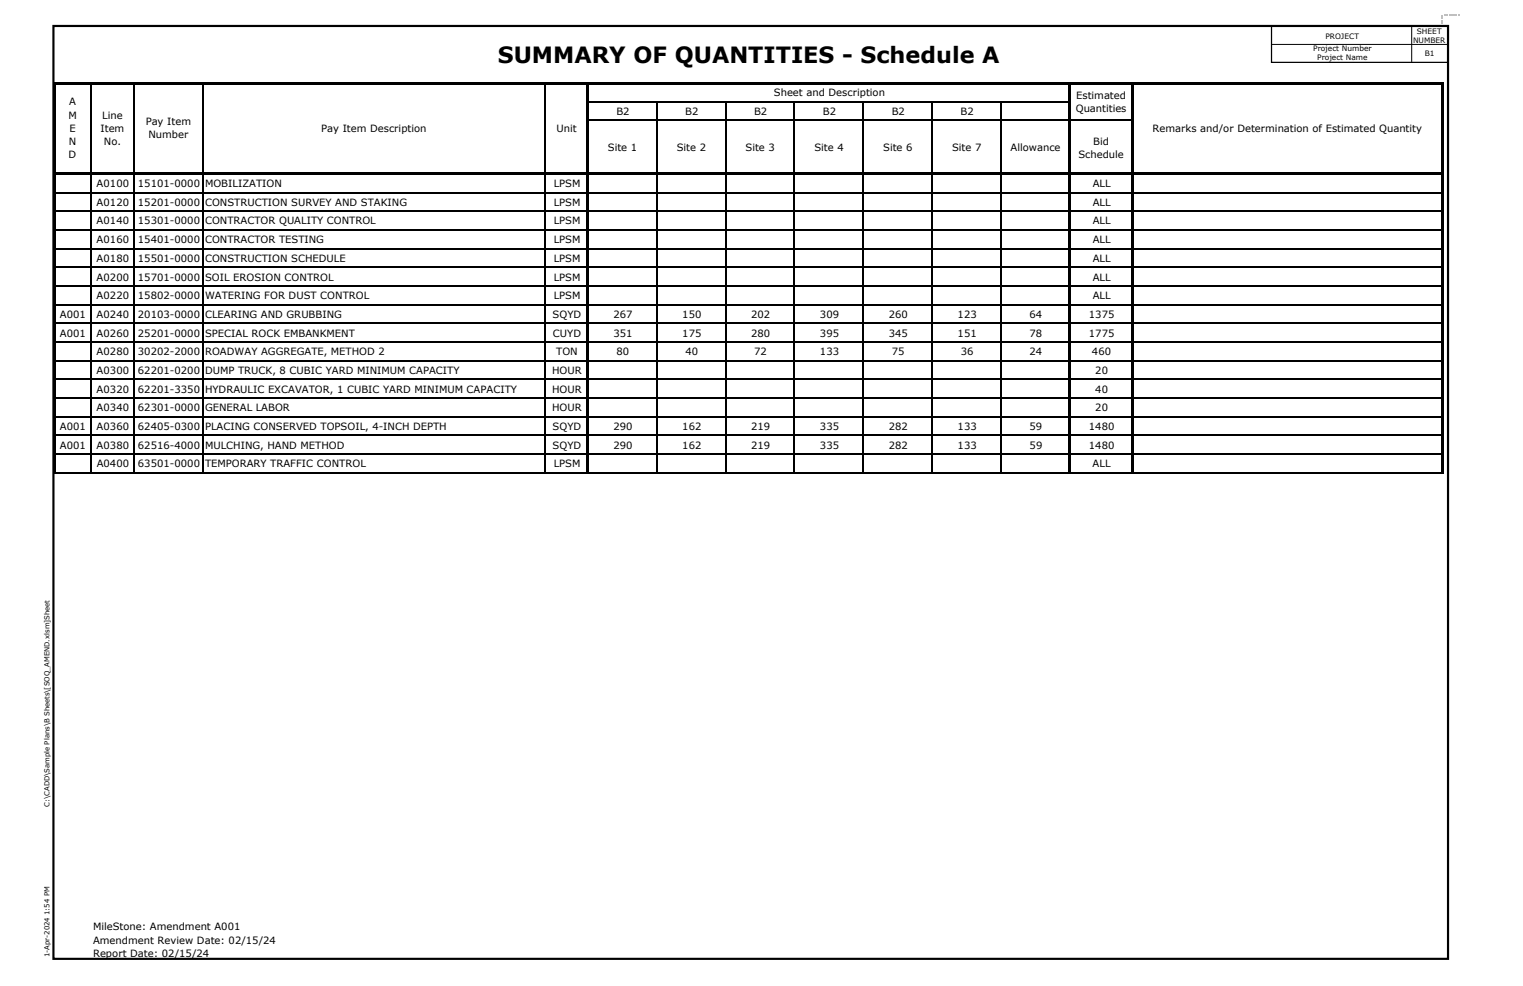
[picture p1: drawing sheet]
<svg xmlns="http://www.w3.org/2000/svg" width="432mm" height="279mm" viewBox="0 0 432 279" stroke-linecap="round" stroke-linejoin="round" font-family="sans-serif">
<defs><g id="words">
<text font-size="6.4" x="141.1" y="17.9">SUMMARY OF QUANTITIES - Schedule A</text>
<g font-size="2.8">
<text x="19.6" y="29.9">A</text>
<text x="219.4" y="27.3">Sheet and Description</text>
<text x="305.1" y="27.9">Estimated</text>
<text x="19.4" y="33.6">M</text>
<text x="29" y="33.6">Line</text>
<text x="41.3" y="35.5">Pay Item</text>
<text x="174.7" y="32.6">B2</text>
<text x="194.3" y="32.6">B2</text>
<text x="213.8" y="32.6">B2</text>
<text x="233.3" y="32.6">B2</text>
<text x="252.8" y="32.6">B2</text>
<text x="272.3" y="32.6">B2</text>
<text x="305" y="31.7">Quantities</text>
<text x="19.5" y="41.1">N</text>
<text x="19.7" y="37.3">E</text>
<text x="28.5" y="37.4">Item</text>
<text x="29.5" y="41.1">No.</text>
<text x="42.1" y="39.2">Number</text>
<text x="91.1" y="37.4">Pay Item Description</text>
<text x="157.8" y="37.4">Unit</text>
<text x="310" y="41">Bid</text>
<text x="326.8" y="37.4">Remarks and/or Determination of Estimated Quantity</text>
<text x="19.5" y="44.8">D</text>
<text x="172.3" y="42.8">Site 1</text>
<text x="191.9" y="42.8">Site 2</text>
<text x="211.4" y="42.8">Site 3</text>
<text x="230.9" y="42.8">Site 4</text>
<text x="250.4" y="42.8">Site 6</text>
<text x="269.9" y="42.8">Site 7</text>
<text x="286.5" y="42.8">Allowance</text>
<text x="305.7" y="44.7">Schedule</text>
<text x="27.4" y="53">A0100</text>
<text x="39.1" y="53">15101-0000</text>
<text x="58.1" y="53">MOBILIZATION</text>
<text x="157" y="53">LPSM</text>
<text x="309.8" y="53">ALL</text>
<text x="27.4" y="58.3">A0120</text>
<text x="39.1" y="58.3">15201-0000</text>
<text x="58.1" y="58.3">CONSTRUCTION SURVEY AND STAKING</text>
<text x="157" y="58.3">LPSM</text>
<text x="309.8" y="58.3">ALL</text>
<text x="27.4" y="63.6">A0140</text>
<text x="39.1" y="63.6">15301-0000</text>
<text x="58.1" y="63.6">CONTRACTOR QUALITY CONTROL</text>
<text x="157" y="63.6">LPSM</text>
<text x="309.8" y="63.6">ALL</text>
<text x="27.4" y="68.9">A0160</text>
<text x="39.1" y="68.9">15401-0000</text>
<text x="58.1" y="68.9">CONTRACTOR TESTING</text>
<text x="157" y="68.9">LPSM</text>
<text x="309.8" y="68.9">ALL</text>
<text x="27.4" y="74.2">A0180</text>
<text x="39.1" y="74.2">15501-0000</text>
<text x="58.1" y="74.2">CONSTRUCTION SCHEDULE</text>
<text x="157" y="74.2">LPSM</text>
<text x="309.8" y="74.2">ALL</text>
<text x="27.4" y="79.5">A0200</text>
<text x="39.1" y="79.5">15701-0000</text>
<text x="58.1" y="79.5">SOIL EROSION CONTROL</text>
<text x="157" y="79.5">LPSM</text>
<text x="309.8" y="79.5">ALL</text>
<text x="27.4" y="84.8">A0220</text>
<text x="39.1" y="84.8">15802-0000</text>
<text x="58.1" y="84.8">WATERING FOR DUST CONTROL</text>
<text x="157" y="84.8">LPSM</text>
<text x="309.8" y="84.8">ALL</text>
<text x="17" y="90.1">A001</text>
<text x="17" y="95.4">A001</text>
<text x="27.4" y="90.1">A0240</text>
<text x="27.4" y="95.4">A0260</text>
<text x="39.1" y="90.1">20103-0000</text>
<text x="39.1" y="95.4">25201-0000</text>
<text x="58.1" y="90.1">CLEARING AND GRUBBING</text>
<text x="58.1" y="95.4">SPECIAL ROCK EMBANKMENT</text>
<text x="156.7" y="90.1">SQYD</text>
<text x="156.8" y="95.4">CUYD</text>
<text x="173.9" y="90.1">267</text>
<text x="173.9" y="95.4">351</text>
<text x="193.4" y="90.1">150</text>
<text x="193.4" y="95.4">175</text>
<text x="212.9" y="90.1">202</text>
<text x="212.9" y="95.4">280</text>
<text x="232.5" y="90.1">309</text>
<text x="232.5" y="95.4">395</text>
<text x="252" y="90.1">260</text>
<text x="252" y="95.4">345</text>
<text x="271.5" y="90.1">123</text>
<text x="271.5" y="95.4">151</text>
<text x="291.9" y="90.1">64</text>
<text x="291.9" y="95.4">78</text>
<text x="308.7" y="90.1">1375</text>
<text x="308.7" y="95.4">1775</text>
<text x="27.4" y="100.7">A0280</text>
<text x="39.1" y="100.7">30202-2000</text>
<text x="58.1" y="100.7">ROADWAY AGGREGATE, METHOD 2</text>
<text x="157.7" y="100.7">TON</text>
<text x="174.8" y="100.7">80</text>
<text x="194.3" y="100.7">40</text>
<text x="213.8" y="100.7">72</text>
<text x="232.5" y="100.7">133</text>
<text x="252.9" y="100.7">75</text>
<text x="272.4" y="100.7">36</text>
<text x="291.9" y="100.7">24</text>
<text x="309.6" y="100.7">460</text>
<text x="27.4" y="106">A0300</text>
<text x="39.1" y="106">62201-0200</text>
<text x="58.1" y="106">DUMP TRUCK, 8 CUBIC YARD MINIMUM CAPACITY</text>
<text x="156.6" y="106">HOUR</text>
<text x="310.5" y="106">20</text>
<text x="27.4" y="111.2">A0320</text>
<text x="39.1" y="111.2">62201-3350</text>
<text x="58.1" y="111.2">HYDRAULIC EXCAVATOR, 1 CUBIC YARD MINIMUM CAPACITY</text>
<text x="156.6" y="111.2">HOUR</text>
<text x="310.5" y="111.2">40</text>
<text x="27.4" y="116.5">A0340</text>
<text x="39.1" y="116.5">62301-0000</text>
<text x="58.1" y="116.5">GENERAL LABOR</text>
<text x="156.6" y="116.5">HOUR</text>
<text x="310.5" y="116.5">20</text>
<text x="17" y="121.8">A001</text>
<text x="27.4" y="121.8">A0360</text>
<text x="39.1" y="121.8">62405-0300</text>
<text x="58.1" y="121.8">PLACING CONSERVED TOPSOIL, 4-INCH DEPTH</text>
<text x="156.7" y="121.8">SQYD</text>
<text x="173.9" y="121.8">290</text>
<text x="193.4" y="121.8">162</text>
<text x="212.9" y="121.8">219</text>
<text x="232.5" y="121.8">335</text>
<text x="252" y="121.8">282</text>
<text x="271.5" y="121.8">133</text>
<text x="291.9" y="121.8">59</text>
<text x="308.7" y="121.8">1480</text>
<text x="17" y="127.1">A001</text>
<text x="27.4" y="127.1">A0380</text>
<text x="39.1" y="127.1">62516-4000</text>
<text x="58.1" y="127.1">MULCHING, HAND METHOD</text>
<text x="156.7" y="127.1">SQYD</text>
<text x="173.9" y="127.1">290</text>
<text x="193.4" y="127.1">162</text>
<text x="213" y="127.1">219</text>
<text x="232.5" y="127.1">335</text>
<text x="252" y="127.1">282</text>
<text x="271.5" y="127.1">133</text>
<text x="291.9" y="127.1">59</text>
<text x="308.7" y="127.1">1480</text>
<text x="27.4" y="132.4">A0400</text>
<text x="39.1" y="132.4">63501-0000</text>
<text x="58.1" y="132.4">TEMPORARY TRAFFIC CONTROL</text>
<text x="157" y="132.4">LPSM</text>
<text x="309.8" y="132.4">ALL</text>
<text x="26.4" y="263.6">MileStone: Amendment A001</text>
<text x="26.4" y="267.4">Amendment Review Date: 02/15/24</text>
<text x="26.4" y="271.1">Report Date: 02/15/24</text>
</g>
<g font-size="2.1">
<text x="375.8" y="11.1">PROJECT</text>
<text x="401.7" y="9.6">SHEET</text>
<text x="372.3" y="14.6">Project Number</text>
<text x="373.5" y="17.1">Project Name</text>
<text x="400.6" y="12.2">NUMBER</text>
<text x="404" y="15.9">B1</text>
</g>
<text font-size="2.1" fill="#fff" x="409" y="6.5">right</text>
<g font-size="1.9">
<text x="14.1" y="228.6" transform="rotate(-90 14.1 228.6)">C:\CADD\Sample Plans\B Sheets\[SOQ_AMEND.xlsm]Sheet</text>
<text x="14.1" y="271.3" transform="rotate(-90 14.1 271.3)">1-Apr-2024 1:54 PM</text>
</g>
</g></defs>
<g fill="#c0c0c0">
<path d="M408.7 4.4h.4v1h-.4z"/>
<path d="M408.7 5.7h.4v1.1h-.4z"/>
<path d="M408.7 7.1h.4v.7h-.4z"/>
</g>
<g fill="none" stroke="#000" stroke-width=".34">
<path d="M25.7 23.9v25M38 23.9v25M57.5 23.9v25M154.5 23.9v25M167 34.1h136M186.2 29v19.9M205.7 29v19.9M225.3 29v19.9M244.8 29v19.9M264.3 29v19.9M283.8 29v19.9M15.7 54.6h150.7"/>
<path d="M15.7 59.8h150.7M25.7 49.6v84.5M38 49.6v84.5M57.5 49.6v84.5M154.5 49.6v84.5M167 54.6h136M167 59.8h136M186.2 49.6v84.5M205.7 49.6v84.5M225.3 49.6v84.5M244.8 49.6v84.5M264.3 49.6v84.5"/>
<path d="M283.8 49.6v84.5M303.7 54.6h17M303.7 59.8h17M15.7 65.1h150.7M15.7 70.4h150.7M15.7 75.7h150.7M167 65.1h136M167 70.4h136M167 75.7h136M303.7 65.1h17M303.7 70.4h17M303.7 75.7h17"/>
<path d="M15.7 81h150.7M15.7 86.3h150.7M15.7 91.6h150.7M15.7 96.9h150.7M167 81h136M167 86.3h136M167 91.6h136M167 96.9h136M303.7 81h17M303.7 86.3h17M303.7 91.6h17M303.7 96.9h17"/>
<path d="M15.7 102.2h150.7M15.7 107.5h150.7M15.7 112.8h150.7M15.7 118.1h150.7M167 102.2h136M167 107.5h136M167 112.8h136M167 118.1h136M303.7 102.2h17M303.7 107.5h17M303.7 112.8h17M303.7 118.1h17"/>
<path d="M15.7 123.3h150.7M15.7 128.6h150.7M15.7 133.9h150.7M167 123.3h136M167 128.6h136M167 133.9h136M303.7 123.3h17M303.7 128.6h17M303.7 133.9h17"/>
</g>
<g fill="#000">
<path d="M15 23.2h.7v110.9h-.7z" fill-rule="evenodd"/>
<path d="M166.4 23.9h.6v110.2h-.6z" fill-rule="evenodd"/>
<path d="M303 23.9h.7v110.2h-.7z" fill-rule="evenodd"/>
<path d="M320.7 23.9h.6v110.2h-.6z" fill-rule="evenodd"/>
<path d="M408.6 23.9h.6v110.2h-.6z" fill-rule="evenodd"/>
</g>
<g fill="#c0c0c0">
<path d="M409.4 4.2h1.1v.4h-1.1z"/>
<path d="M410.8 4.2h1v.4h-1z"/>
<path d="M412.2 4.2h1v.4h-1z"/>
<path d="M413.5 4.2h.6v.4h-.6z"/>
</g>
<g fill="#000">
<path d="M15.7 23.2h393.5v.7h-393.5z" fill-rule="evenodd"/>
<path d="M15.7 48.9h393.5v.7h-393.5z" fill-rule="evenodd"/>
</g>
<g fill="none" stroke="#000" stroke-width=".34">
<path d="M167 28.8h136M303.7 34.1h17M321.3 54.6h87.3M321.3 59.8h87.3M321.3 65.1h87.3M321.3 70.4h87.3M321.3 75.7h87.3M321.3 81h87.3M321.3 86.3h87.3M321.3 91.6h87.3M321.3 96.9h87.3M321.3 102.2h87.3"/>
<path d="M321.3 107.5h87.3M321.3 112.8h87.3M321.3 118.1h87.3M321.3 123.3h87.3M321.3 128.6h87.3M321.3 133.9h87.3"/>
</g>
<path d="M360.5 7.5h49.9v10.2h-49.9z" fill-rule="evenodd" fill="#fff" stroke="#000" stroke-width=".35"/>
<path d="M15.2 7.4h395.3v264.3h-395.3z" fill="none" stroke="#000" stroke-width=".62" stroke-linecap="butt"/>
<path d="M360.6 12.6h49.9M400.2 7.6v10.2" fill="none" stroke="#000" stroke-width=".28"/>
<use href="#words"/>
</svg>
